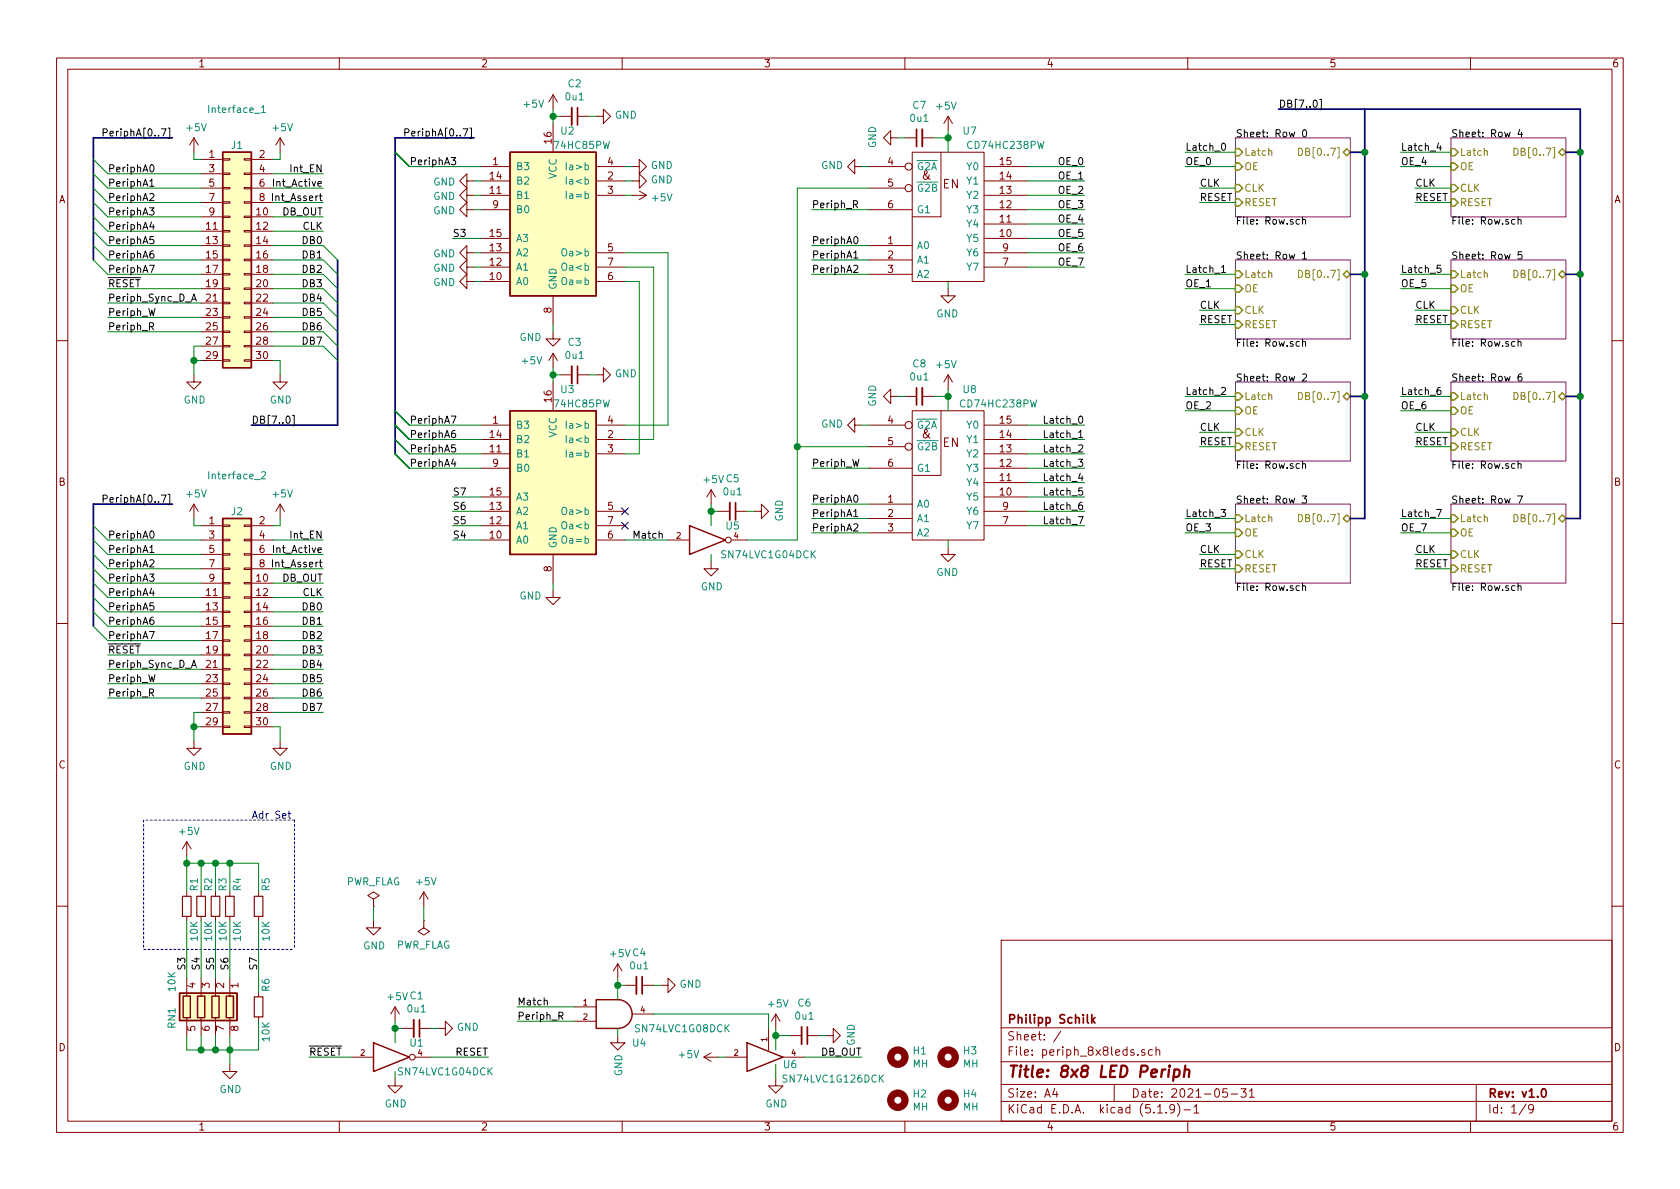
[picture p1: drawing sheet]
<svg xmlns="http://www.w3.org/2000/svg" width="297mm" height="210mm" viewBox="0 0 297 210" stroke-linecap="round" stroke-linejoin="round" font-family="sans-serif">
<defs><g id="words">
<text font-size="2.8" fill="#840000" x="178" y="190.5">Title: 8x8 LED Periph</text>
<g font-size="2.1" fill="#008484">
<text x="163.1" y="31.8">&amp;</text>
<text x="163.1" y="77.5">&amp;</text>
</g>
<g font-size="2.1" fill="#840000">
<text x="166.7" y="33.3">EN</text>
<text x="166.7" y="79">EN</text>
<text x="178" y="184">Sheet: /</text>
<text x="178" y="181">Philipp Schilk</text>
<text x="178" y="186.7">File: periph_8x8leds.sch</text>
<text x="178" y="196.9">KiCad E.D.A. kicad (5.1.9)-1</text>
<text x="178" y="194.1">Size: A4</text>
<text x="200" y="194.1">Date: 2021-05-31</text>
<text x="263" y="194.1">Rev: v1.0</text>
<text x="263" y="196.9">Id: 1/9</text>
</g>
<g font-size="1.8" fill="#840000">
<text x="35" y="11.9">1</text>
<text x="85" y="11.9">2</text>
<text x="135" y="11.9">3</text>
<text x="185" y="11.9">4</text>
<text x="235" y="11.9">5</text>
<text x="285" y="11.9">6</text>
<text x="37" y="27.9">1</text>
<text x="45.9" y="27.9">2</text>
<text x="87.1" y="29.2">1</text>
<text x="97.5" y="25.3" transform="rotate(-90 97.5 25.3)">16</text>
<text x="107.5" y="29.2">4</text>
<text x="157" y="29.2">4</text>
<text x="176.8" y="29.2">15</text>
<text x="10.4" y="35.9">A</text>
<text x="37" y="30.5">3</text>
<text x="37" y="33">5</text>
<text x="37" y="35.6">7</text>
<text x="45.9" y="30.5">4</text>
<text x="45.9" y="33">6</text>
<text x="45.9" y="35.6">8</text>
<text x="86.7" y="34.3">11</text>
<text x="86.7" y="31.7">14</text>
<text x="107.5" y="31.7">2</text>
<text x="107.5" y="34.3">3</text>
<text x="157" y="33">5</text>
<text x="176.8" y="34.3">13</text>
<text x="176.8" y="31.7">14</text>
<text x="285.4" y="35.9">A</text>
<text x="36.5" y="40.6">11</text>
<text x="37" y="38.1">9</text>
<text x="45.4" y="38.1">10</text>
<text x="45.4" y="40.6">12</text>
<text x="86.7" y="41.9">15</text>
<text x="87.1" y="36.8">9</text>
<text x="157" y="36.8">6</text>
<text x="176.8" y="41.9">10</text>
<text x="176.8" y="39.4">11</text>
<text x="176.8" y="36.8">12</text>
<text x="36.5" y="43.2">13</text>
<text x="36.5" y="45.7">15</text>
<text x="45.4" y="43.2">14</text>
<text x="45.4" y="45.7">16</text>
<text x="86.7" y="47">12</text>
<text x="86.7" y="44.4">13</text>
<text x="107.5" y="44.4">5</text>
<text x="107.5" y="47">7</text>
<text x="157" y="43.2">1</text>
<text x="157" y="45.7">2</text>
<text x="177.3" y="47">7</text>
<text x="177.3" y="44.4">9</text>
<text x="36.5" y="48.3">17</text>
<text x="36.5" y="50.8">19</text>
<text x="36.5" y="53.3">21</text>
<text x="45.4" y="48.3">18</text>
<text x="45.4" y="50.8">20</text>
<text x="45.4" y="53.3">22</text>
<text x="86.7" y="49.5">10</text>
<text x="107.5" y="49.5">6</text>
<text x="157" y="48.3">3</text>
<text x="36.5" y="55.9">23</text>
<text x="36.5" y="58.4">25</text>
<text x="45.4" y="55.9">24</text>
<text x="45.4" y="58.4">26</text>
<text x="97.5" y="55.3" transform="rotate(-90 97.5 55.3)">8</text>
<text x="36.5" y="61">27</text>
<text x="36.5" y="63.5">29</text>
<text x="45.4" y="61">28</text>
<text x="45.4" y="63.5">30</text>
<text x="97.5" y="71.1" transform="rotate(-90 97.5 71.1)">16</text>
<text x="86.7" y="77.5">14</text>
<text x="87.1" y="74.9">1</text>
<text x="107.5" y="77.5">2</text>
<text x="107.5" y="74.9">4</text>
<text x="157" y="74.9">4</text>
<text x="176.8" y="77.5">14</text>
<text x="176.8" y="74.9">15</text>
<text x="86.7" y="80">11</text>
<text x="87.1" y="82.5">9</text>
<text x="107.5" y="80">3</text>
<text x="157" y="78.7">5</text>
<text x="157" y="82.5">6</text>
<text x="176.8" y="82.5">12</text>
<text x="176.8" y="80">13</text>
<text x="10.4" y="85.9">B</text>
<text x="86.7" y="87.6">15</text>
<text x="157" y="88.9">1</text>
<text x="176.8" y="87.6">10</text>
<text x="176.8" y="85.1">11</text>
<text x="285.4" y="85.9">B</text>
<text x="37" y="92.7">1</text>
<text x="37" y="95.2">3</text>
<text x="45.9" y="92.7">2</text>
<text x="45.9" y="95.2">4</text>
<text x="86.7" y="95.2">10</text>
<text x="86.7" y="92.7">12</text>
<text x="86.7" y="90.2">13</text>
<text x="107.5" y="90.2">5</text>
<text x="107.5" y="95.2">6</text>
<text x="107.5" y="92.7">7</text>
<text x="157" y="91.4">2</text>
<text x="157" y="94">3</text>
<text x="177.3" y="92.7">7</text>
<text x="177.3" y="90.2">9</text>
<text x="37" y="97.8">5</text>
<text x="37" y="100.3">7</text>
<text x="45.9" y="97.8">6</text>
<text x="45.9" y="100.3">8</text>
<text x="97.5" y="101.1" transform="rotate(-90 97.5 101.1)">8</text>
<text x="36.5" y="105.4">11</text>
<text x="36.5" y="107.9">13</text>
<text x="37" y="102.9">9</text>
<text x="45.4" y="102.9">10</text>
<text x="45.4" y="105.4">12</text>
<text x="45.4" y="107.9">14</text>
<text x="36.5" y="110.5">15</text>
<text x="36.5" y="113">17</text>
<text x="45.4" y="110.5">16</text>
<text x="45.4" y="113">18</text>
<text x="36.5" y="115.6">19</text>
<text x="36.5" y="118.1">21</text>
<text x="45.4" y="115.6">20</text>
<text x="45.4" y="118.1">22</text>
<text x="36.5" y="120.6">23</text>
<text x="36.5" y="123.2">25</text>
<text x="36.5" y="125.7">27</text>
<text x="45.4" y="120.6">24</text>
<text x="45.4" y="123.2">26</text>
<text x="45.4" y="125.7">28</text>
<text x="36.5" y="128.3">29</text>
<text x="45.4" y="128.3">30</text>
<text x="10.4" y="135.9">C</text>
<text x="285.4" y="135.9">C</text>
<text x="34.5" y="174.7" transform="rotate(-90 34.5 174.7)">4</text>
<text x="37.1" y="174.7" transform="rotate(-90 37.1 174.7)">3</text>
<text x="39.6" y="174.7" transform="rotate(-90 39.6 174.7)">2</text>
<text x="42.2" y="174.7" transform="rotate(-90 42.2 174.7)">1</text>
<text x="10.4" y="185.9">D</text>
<text x="34.5" y="182.3" transform="rotate(-90 34.5 182.3)">5</text>
<text x="37.1" y="182.3" transform="rotate(-90 37.1 182.3)">6</text>
<text x="39.6" y="182.3" transform="rotate(-90 39.6 182.3)">7</text>
<text x="42.2" y="182.3" transform="rotate(-90 42.2 182.3)">8</text>
<text x="285.4" y="185.9">D</text>
<text x="35" y="199.9">1</text>
<text x="85" y="199.9">2</text>
<text x="135" y="199.9">3</text>
<text x="185" y="199.9">4</text>
<text x="235" y="199.9">5</text>
<text x="285" y="199.9">6</text>
</g>
<g font-size="1.8" fill="#008484">
<text x="100.1" y="17.7">0u1</text>
<text x="100.5" y="15.4">C2</text>
<text x="33.1" y="23.2">+5V</text>
<text x="37.2" y="20">Interface_1</text>
<text x="48.3" y="23.2">+5V</text>
<text x="92.7" y="19">+5V</text>
<text x="99.2" y="23.8">U2</text>
<text x="108.7" y="21">GND</text>
<text x="161" y="21.6">0u1</text>
<text x="161.4" y="19.2">C7</text>
<text x="165.7" y="19.4">+5V</text>
<text x="170.3" y="23.8">U7</text>
<text x="40.9" y="26.3">J1</text>
<text x="98.2" y="26.3">74HC85PW</text>
<text x="115.1" y="29.9">GND</text>
<text x="145.2" y="29.9">GND</text>
<text x="154.9" y="26.2" transform="rotate(-90 154.9 26.2)">GND</text>
<text x="171.4" y="26.3">CD74HC238PW</text>
<text x="76.6" y="35.4">GND</text>
<text x="76.6" y="32.8">GND</text>
<text x="91.2" y="30.1">B3</text>
<text x="91.2" y="35.2">B1</text>
<text x="91.2" y="32.6">B2</text>
<text x="98.4" y="31.7" transform="rotate(-90 98.4 31.7)">VCC</text>
<text x="100.8" y="32.6">Ia&lt;b</text>
<text x="100.8" y="35.2">Ia=b</text>
<text x="100.8" y="30.1">Ia&gt;b</text>
<text x="115.1" y="32.4">GND</text>
<text x="115.4" y="35.6">+5V</text>
<text x="162.1" y="30.1">G2A</text>
<text x="162.1" y="33.9">G2B</text>
<text x="171.1" y="35.2">Y2</text>
<text x="171.1" y="32.6">Y1</text>
<text x="171.1" y="30.1">Y0</text>
<text x="76.6" y="37.9">GND</text>
<text x="91.2" y="37.7">B0</text>
<text x="162.1" y="37.7">G1</text>
<text x="171.1" y="40.3">Y4</text>
<text x="171.1" y="37.7">Y3</text>
<text x="76.6" y="45.5">GND</text>
<text x="91.2" y="47.9">A1</text>
<text x="91.2" y="45.3">A2</text>
<text x="91.2" y="42.8">A3</text>
<text x="99.9" y="45.3">Oa&gt;b</text>
<text x="99.9" y="47.9">Oa&lt;b</text>
<text x="162.1" y="44.1">A0</text>
<text x="162.1" y="46.6">A1</text>
<text x="171.1" y="42.8">Y5</text>
<text x="171.1" y="47.9">Y7</text>
<text x="171.1" y="45.3">Y6</text>
<text x="76.6" y="48.1">GND</text>
<text x="76.6" y="50.6">GND</text>
<text x="91.2" y="50.4">A0</text>
<text x="98.4" y="51.3" transform="rotate(-90 98.4 51.3)">GND</text>
<text x="99.9" y="50.4">Oa=b</text>
<text x="162.1" y="49.1">A2</text>
<text x="165.6" y="56.1">GND</text>
<text x="91.8" y="60.3">GND</text>
<text x="92.4" y="64.4">+5V</text>
<text x="100.1" y="63.5">0u1</text>
<text x="100.5" y="61.2">C3</text>
<text x="161.4" y="65">C8</text>
<text x="165.7" y="65.1">+5V</text>
<text x="32.5" y="71.4">GND</text>
<text x="47.7" y="71.4">GND</text>
<text x="99.2" y="69.5">U3</text>
<text x="108.7" y="66.7">GND</text>
<text x="154.9" y="71.9" transform="rotate(-90 154.9 71.9)">GND</text>
<text x="161" y="67.3">0u1</text>
<text x="170.3" y="69.5">U8</text>
<text x="91.2" y="75.8">B3</text>
<text x="98.2" y="72.1">74HC85PW</text>
<text x="98.4" y="77.4" transform="rotate(-90 98.4 77.4)">VCC</text>
<text x="100.8" y="75.8">Ia&gt;b</text>
<text x="145.2" y="75.6">GND</text>
<text x="162.1" y="75.8">G2A</text>
<text x="170.1" y="72.1">CD74HC238PW</text>
<text x="171.1" y="75.8">Y0</text>
<text x="91.2" y="80.9">B1</text>
<text x="91.2" y="78.4">B2</text>
<text x="91.2" y="83.4">B0</text>
<text x="100.8" y="78.4">Ia&lt;b</text>
<text x="100.8" y="80.9">Ia=b</text>
<text x="162.1" y="79.6">G2B</text>
<text x="162.1" y="83.4">G1</text>
<text x="171.1" y="83.4">Y3</text>
<text x="171.1" y="80.9">Y2</text>
<text x="171.1" y="78.4">Y1</text>
<text x="33.1" y="88">+5V</text>
<text x="37.2" y="84.8">Interface_2</text>
<text x="48.3" y="88">+5V</text>
<text x="91.2" y="88.5">A3</text>
<text x="124.5" y="85.4">+5V C5</text>
<text x="128" y="87.6">0u1</text>
<text x="162.1" y="89.8">A0</text>
<text x="171.1" y="88.5">Y5</text>
<text x="171.1" y="86">Y4</text>
<text x="40.9" y="91.1">J2</text>
<text x="91.2" y="93.6">A1</text>
<text x="91.2" y="91.1">A2</text>
<text x="99.9" y="91.1">Oa&gt;b</text>
<text x="99.9" y="93.6">Oa&lt;b</text>
<text x="128.4" y="93.6">U5</text>
<text x="138.4" y="92.2" transform="rotate(-90 138.4 92.2)">GND</text>
<text x="162.1" y="92.3">A1</text>
<text x="162.1" y="94.9">A2</text>
<text x="171.1" y="93.6">Y7</text>
<text x="171.1" y="91.1">Y6</text>
<text x="91.2" y="96.1">A0</text>
<text x="98.4" y="97" transform="rotate(-90 98.4 97)">GND</text>
<text x="99.9" y="96.1">Oa=b</text>
<text x="127.8" y="98.7">SN74LVC1G04DCK</text>
<text x="165.6" y="101.8">GND</text>
<text x="91.8" y="106">GND</text>
<text x="123.9" y="104.4">GND</text>
<text x="32.5" y="136.1">GND</text>
<text x="47.7" y="136.1">GND</text>
<text x="31.8" y="147.7">+5V</text>
<text x="35" y="157.5" transform="rotate(-90 35 157.5)">R1</text>
<text x="37.5" y="157.5" transform="rotate(-90 37.5 157.5)">R2</text>
<text x="40.1" y="157.5" transform="rotate(-90 40.1 157.5)">R3</text>
<text x="42.6" y="157.5" transform="rotate(-90 42.6 157.5)">R4</text>
<text x="47.7" y="157.5" transform="rotate(-90 47.7 157.5)">R5</text>
<text x="61.1" y="156.6">PWR_FLAG</text>
<text x="73.7" y="156.6">+5V</text>
<text x="35" y="166.3" transform="rotate(-90 35 166.3)">10K</text>
<text x="37.5" y="166.3" transform="rotate(-90 37.5 166.3)">10K</text>
<text x="40.1" y="166.3" transform="rotate(-90 40.1 166.3)">10K</text>
<text x="42.6" y="166.3" transform="rotate(-90 42.6 166.3)">10K</text>
<text x="47.7" y="166.3" transform="rotate(-90 47.7 166.3)">10K</text>
<text x="64.2" y="167.9">GND</text>
<text x="70" y="167.8">PWR_FLAG</text>
<text x="108" y="169.3">+5V C4</text>
<text x="111.5" y="171.4">0u1</text>
<text x="31" y="175.2" transform="rotate(-90 31 175.2)">10K</text>
<text x="47.7" y="175.3" transform="rotate(-90 47.7 175.3)">R6</text>
<text x="68.6" y="176.9">+5V C1</text>
<text x="72.1" y="179">0u1</text>
<text x="120.1" y="174.7">GND</text>
<text x="135.9" y="178.1">+5V</text>
<text x="141.1" y="178">C6</text>
<text x="31" y="181.8" transform="rotate(-90 31 181.8)">RN1</text>
<text x="47.7" y="184.1" transform="rotate(-90 47.7 184.1)">10K</text>
<text x="72.5" y="185.1">U1</text>
<text x="80.8" y="182.3">GND</text>
<text x="111.9" y="185.1">U4</text>
<text x="112.6" y="182.5">SN74LVC1G08DCK</text>
<text x="140.7" y="180.3">0u1</text>
<text x="151.1" y="185" transform="rotate(-90 151.1 185)">GND</text>
<text x="70.7" y="190.2">SN74LVC1G04DCK</text>
<text x="110" y="190.3" transform="rotate(-90 110 190.3)">GND</text>
<text x="120.1" y="187.1">+5V</text>
<text x="138.6" y="188.9">U6</text>
<text x="138.8" y="191.4">SN74LVC1G126DCK</text>
<text x="161.4" y="188.8">MH</text>
<text x="161.5" y="186.5">H1</text>
<text x="170.3" y="188.8">MH</text>
<text x="170.4" y="186.5">H3</text>
<text x="38.8" y="193.3">GND</text>
<text x="68" y="195.8">GND</text>
<text x="135.3" y="195.8">GND</text>
<text x="161.4" y="196.4">MH</text>
<text x="161.5" y="194.1">H2</text>
<text x="170.3" y="196.4">MH</text>
<text x="170.4" y="194.1">H4</text>
</g>
<g font-size="1.8">
<text x="226.1" y="19">DB[7..0]</text>
<text x="19.6" y="24.1">PeriphA[0..7]</text>
<text x="72.4" y="29.2">PeriphA3</text>
<text x="72.9" y="24.1">PeriphA[0..7]</text>
<text x="187.2" y="29.2">OE_0</text>
<text x="209.5" y="29.2">OE_0</text>
<text x="209.5" y="26.7">Latch_0</text>
<text x="218.4" y="24.3">Sheet: Row 0</text>
<text x="247.6" y="26.7">Latch_4</text>
<text x="247.6" y="29.2">OE_4</text>
<text x="256.5" y="24.3">Sheet: Row 4</text>
<text x="19" y="35.6">PeriphA2</text>
<text x="19" y="33">PeriphA1</text>
<text x="19" y="30.5">PeriphA0</text>
<text x="48.5" y="35.6">Int_Assert</text>
<text x="48.7" y="33">Int_Active</text>
<text x="51.5" y="30.5">Int_EN</text>
<text x="187.2" y="34.3">OE_2</text>
<text x="187.2" y="31.7">OE_1</text>
<text x="212.1" y="35.6">RESET</text>
<text x="212.1" y="33">CLK</text>
<text x="250.2" y="35.6">RESET</text>
<text x="250.2" y="33">CLK</text>
<text x="19" y="38.1">PeriphA3</text>
<text x="19" y="40.6">PeriphA4</text>
<text x="49.9" y="38.1">DB_OUT</text>
<text x="53.5" y="40.6">CLK</text>
<text x="80" y="41.9">S3</text>
<text x="143.5" y="36.8">Periph_R</text>
<text x="187.2" y="41.9">OE_5</text>
<text x="187.2" y="39.4">OE_4</text>
<text x="187.2" y="36.8">OE_3</text>
<text x="218.4" y="39.7">File: Row.sch</text>
<text x="256.5" y="39.7">File: Row.sch</text>
<text x="19" y="45.7">PeriphA6</text>
<text x="19" y="43.2">PeriphA5</text>
<text x="53.6" y="45.7">DB1</text>
<text x="53.6" y="43.2">DB0</text>
<text x="143.5" y="45.7">PeriphA1</text>
<text x="143.5" y="43.2">PeriphA0</text>
<text x="187.2" y="47">OE_7</text>
<text x="187.2" y="44.4">OE_6</text>
<text x="218.4" y="45.9">Sheet: Row 1</text>
<text x="256.5" y="45.9">Sheet: Row 5</text>
<text x="19" y="48.3">PeriphA7</text>
<text x="19" y="53.3">Periph_Sync_D_A</text>
<text x="19" y="50.8">RESET</text>
<text x="53.6" y="48.3">DB2</text>
<text x="53.6" y="50.8">DB3</text>
<text x="53.6" y="53.3">DB4</text>
<text x="143.5" y="48.3">PeriphA2</text>
<text x="209.5" y="50.8">OE_1</text>
<text x="209.5" y="48.3">Latch_1</text>
<text x="247.6" y="50.8">OE_5</text>
<text x="247.6" y="48.3">Latch_5</text>
<text x="19" y="55.9">Periph_W</text>
<text x="19" y="58.4">Periph_R</text>
<text x="53.6" y="55.9">DB5</text>
<text x="53.6" y="58.4">DB6</text>
<text x="212.1" y="57.1">RESET</text>
<text x="212.1" y="54.6">CLK</text>
<text x="250.2" y="57.1">RESET</text>
<text x="250.2" y="54.6">CLK</text>
<text x="53.6" y="61">DB7</text>
<text x="218.4" y="61.3">File: Row.sch</text>
<text x="256.5" y="61.3">File: Row.sch</text>
<text x="209.5" y="69.8">Latch_2</text>
<text x="218.4" y="67.5">Sheet: Row 2</text>
<text x="247.6" y="69.8">Latch_6</text>
<text x="256.5" y="67.5">Sheet: Row 6</text>
<text x="44.4" y="74.9">DB[7..0]</text>
<text x="72.4" y="74.9">PeriphA7</text>
<text x="72.4" y="77.5">PeriphA6</text>
<text x="185.1" y="74.9">Latch_0</text>
<text x="185.1" y="77.5">Latch_1</text>
<text x="209.5" y="72.4">OE_2</text>
<text x="212.1" y="76.2">CLK</text>
<text x="247.6" y="72.4">OE_6</text>
<text x="250.2" y="76.2">CLK</text>
<text x="72.4" y="80">PeriphA5</text>
<text x="72.4" y="82.5">PeriphA4</text>
<text x="143.5" y="82.5">Periph_W</text>
<text x="185.1" y="82.5">Latch_3</text>
<text x="185.1" y="80">Latch_2</text>
<text x="212.1" y="78.7">RESET</text>
<text x="218.4" y="82.9">File: Row.sch</text>
<text x="250.2" y="78.7">RESET</text>
<text x="256.5" y="82.9">File: Row.sch</text>
<text x="19.6" y="88.9">PeriphA[0..7]</text>
<text x="80" y="87.6">S7</text>
<text x="143.5" y="88.9">PeriphA0</text>
<text x="185.1" y="87.6">Latch_5</text>
<text x="185.1" y="85.1">Latch_4</text>
<text x="218.4" y="89">Sheet: Row 3</text>
<text x="256.5" y="89">Sheet: Row 7</text>
<text x="19" y="95.2">PeriphA0</text>
<text x="51.5" y="95.2">Int_EN</text>
<text x="80" y="90.2">S6</text>
<text x="80" y="92.7">S5</text>
<text x="80" y="95.2">S4</text>
<text x="111.8" y="95.2">Match</text>
<text x="143.5" y="91.4">PeriphA1</text>
<text x="143.5" y="94">PeriphA2</text>
<text x="185.1" y="90.2">Latch_6</text>
<text x="185.1" y="92.7">Latch_7</text>
<text x="209.5" y="94">OE_3</text>
<text x="209.5" y="91.4">Latch_3</text>
<text x="247.6" y="94">OE_7</text>
<text x="247.6" y="91.4">Latch_7</text>
<text x="19" y="100.3">PeriphA2</text>
<text x="19" y="97.8">PeriphA1</text>
<text x="48.5" y="100.3">Int_Assert</text>
<text x="48.7" y="97.8">Int_Active</text>
<text x="212.1" y="100.3">RESET</text>
<text x="212.1" y="97.8">CLK</text>
<text x="250.2" y="100.3">RESET</text>
<text x="250.2" y="97.8">CLK</text>
<text x="19" y="102.9">PeriphA3</text>
<text x="19" y="107.9">PeriphA5</text>
<text x="19" y="105.4">PeriphA4</text>
<text x="49.9" y="102.9">DB_OUT</text>
<text x="53.5" y="105.4">CLK</text>
<text x="53.6" y="107.9">DB0</text>
<text x="218.4" y="104.5">File: Row.sch</text>
<text x="256.5" y="104.5">File: Row.sch</text>
<text x="19" y="110.5">PeriphA6</text>
<text x="19" y="113">PeriphA7</text>
<text x="53.6" y="113">DB2</text>
<text x="53.6" y="110.5">DB1</text>
<text x="19" y="118.1">Periph_Sync_D_A</text>
<text x="19" y="115.6">RESET</text>
<text x="53.6" y="118.1">DB4</text>
<text x="53.6" y="115.6">DB3</text>
<text x="19" y="120.6">Periph_W</text>
<text x="19" y="123.2">Periph_R</text>
<text x="53.6" y="125.7">DB7</text>
<text x="53.6" y="123.2">DB6</text>
<text x="53.6" y="120.6">DB5</text>
<text x="32.8" y="171.7" transform="rotate(-90 32.8 171.7)">S3</text>
<text x="35.3" y="171.7" transform="rotate(-90 35.3 171.7)">S4</text>
<text x="37.8" y="171.7" transform="rotate(-90 37.8 171.7)">S5</text>
<text x="40.4" y="171.7" transform="rotate(-90 40.4 171.7)">S6</text>
<text x="45.5" y="171.7" transform="rotate(-90 45.5 171.7)">S7</text>
<text x="91.4" y="177.8">Match</text>
<text x="91.4" y="180.3">Periph_R</text>
<text x="54.6" y="186.7">RESET</text>
<text x="80.5" y="186.7">RESET</text>
<text x="145.1" y="186.7">DB_OUT</text>
</g>
<g font-size="1.8" fill="#848400">
<text x="220" y="27.6">Latch</text>
<text x="230.6" y="27.6">DB[0..7]</text>
<text x="258.1" y="27.6">Latch</text>
<text x="268.7" y="27.6">DB[0..7]</text>
<text x="220" y="30.1">OE</text>
<text x="220" y="33.9">CLK</text>
<text x="258.1" y="30.1">OE</text>
<text x="258.1" y="33.9">CLK</text>
<text x="220" y="36.4">RESET</text>
<text x="258.1" y="36.4">RESET</text>
<text x="220" y="51.7">OE</text>
<text x="220" y="49.1">Latch</text>
<text x="230.6" y="49.1">DB[0..7]</text>
<text x="258.1" y="51.7">OE</text>
<text x="258.1" y="49.1">Latch</text>
<text x="268.7" y="49.1">DB[0..7]</text>
<text x="220" y="58">RESET</text>
<text x="220" y="55.5">CLK</text>
<text x="258.1" y="58">RESET</text>
<text x="258.1" y="55.5">CLK</text>
<text x="220" y="70.7">Latch</text>
<text x="230.6" y="70.7">DB[0..7]</text>
<text x="258.1" y="70.7">Latch</text>
<text x="268.7" y="70.7">DB[0..7]</text>
<text x="220" y="73.3">OE</text>
<text x="220" y="77.1">CLK</text>
<text x="258.1" y="73.3">OE</text>
<text x="258.1" y="77.1">CLK</text>
<text x="220" y="79.6">RESET</text>
<text x="258.1" y="79.6">RESET</text>
<text x="220" y="94.9">OE</text>
<text x="220" y="92.3">Latch</text>
<text x="230.6" y="92.3">DB[0..7]</text>
<text x="258.1" y="94.9">OE</text>
<text x="258.1" y="92.3">Latch</text>
<text x="268.7" y="92.3">DB[0..7]</text>
<text x="220" y="101.2">RESET</text>
<text x="220" y="98.7">CLK</text>
<text x="258.1" y="101.2">RESET</text>
<text x="258.1" y="98.7">CLK</text>
</g>
<text font-size="1.8" fill="#0000c2" x="44.4" y="144.8">Adr Set</text>
<g font-size="1.4" fill="#840000">
<text x="119.6" y="95.2">2</text>
<text x="129.8" y="95.2">4</text>
<text x="103.1" y="177.8">1</text>
<text x="113.3" y="179.1">4</text>
<text x="103.1" y="180.3">2</text>
<text x="135.6" y="184.2" transform="rotate(-90 135.6 184.2)">1</text>
<text x="63.8" y="186.7">2</text>
<text x="73.9" y="186.7">4</text>
<text x="129.8" y="186.7">2</text>
<text x="140" y="186.7">4</text>
</g>
</g></defs>
<g fill="none" stroke="#840000" stroke-width=".18">
<path d="M10 10.3h277v189.9h-277zM12 12.2h273v186.1h-273zM60 10.3v1.9M97.8 16.8v2.5M97.8 16.8l-.8 1.2M97.8 16.8l.8 1.2M110 10.3v1.9M160 10.3v1.9M210 10.3v1.9M260 10.3v1.9M34.3 24.4l-.8 1.2M34.3 24.4v2.5"/>
<path d="M34.3 24.4l.8 1.2M35.6 28.2h3.8M35.6 38.3h3.8M35.6 30.7h3.8M35.6 33.3h3.8M35.6 35.8h3.8M39.4 38.2h1.2v.3h-1.2zM39.4 35.7h1.2v.2h-1.2zM39.4 33.1h1.2v.3h-1.2zM39.4 30.6h1.2v.3h-1.2zM39.4 28.1h1.2v.2h-1.2zM43.2 38.2h1.2v.3h-1.2z"/>
<path d="M43.2 35.7h1.2v.2h-1.2zM43.2 33.1h1.2v.3h-1.2zM43.2 30.6h1.2v.3h-1.2zM43.2 28.1h1.2v.2h-1.2zM44.4 28.2h3.9M44.4 38.3h3.9M44.4 30.7h3.9M44.4 33.3h3.9M44.4 35.8h3.9M49.5 24.4l-.7 1.2M49.5 24.4v2.5M49.5 24.4l.8 1.2"/>
<path d="M82.5 37.1v-1.3l-1.2 1.3 1.2 1.2v-1.2h1.3M82.5 34.5v-1.2l-1.2 1.2 1.2 1.3v-1.3h1.3M82.5 32v-1.3l-1.2 1.3 1.2 1.3v-1.3h1.3M85.1 29.5h5.1M85.1 34.5h5.1M85.1 32h5.1M85.1 37.1h5.1M97.8 21.8v5.1M99.1 20.6h2M102.1 20.6h2M105.4 20.6h1.3v-1.3l1.2 1.3-1.2 1.2v-1.2M105.4 29.5h5.1"/>
<path d="M105.4 34.5h5.1M105.4 32h5.1M111.8 29.5h1.2v-1.3l1.3 1.3-1.3 1.2v-1.2M111.8 32h1.2v-1.3l1.3 1.3-1.3 1.3v-1.3M111.8 34.5h2.5M113 33.8l1.3 .7M114.3 34.5l-1.3 .8M151.1 29.5v1.2l-1.2-1.2 1.2-1.3v1.3h1.3M153.7 29.5h6.3M153.7 37.1h7.6M153.7 33.3h6.3M157.5 24.4v1.2l-1.3-1.2 1.3-1.3v1.3h1.2"/>
<path d="M160 24.4h2.1M161.3 26.9h12.7v22.9h-12.7zM163.1 24.4h2M166.4 26.9v11.4h-5.1M167.6 20.6v2.5M167.6 20.6l.8 1.2M167.6 20.6l-.7 1.2M174 29.5h7.6M174 34.5h7.6M174 32h7.6M174 37.1h7.6M174 39.6h7.6"/>
<path d="M35.6 40.9h3.8M35.6 43.4h3.8M35.6 46h3.8M35.6 48.5h3.8M35.6 51h3.8M35.6 53.6h3.8M35.6 56.1h3.8M35.6 58.7h3.8M39.4 50.9h1.2v.3h-1.2zM39.4 53.5h1.2v.2h-1.2zM39.4 56h1.2v.3h-1.2zM39.4 58.5h1.2v.3h-1.2z"/>
<path d="M39.4 48.4h1.2v.2h-1.2zM39.4 43.3h1.2v.3h-1.2zM39.4 40.8h1.2v.2h-1.2zM39.4 45.8h1.2v.3h-1.2zM43.2 50.9h1.2v.3h-1.2zM43.2 53.5h1.2v.2h-1.2zM43.2 56h1.2v.3h-1.2zM43.2 58.5h1.2v.3h-1.2zM43.2 48.4h1.2v.2h-1.2zM43.2 43.3h1.2v.3h-1.2zM43.2 40.8h1.2v.2h-1.2zM43.2 45.8h1.2v.3h-1.2z"/>
<path d="M44.4 40.9h3.9M44.4 43.4h3.9M44.4 46h3.9M44.4 48.5h3.9M44.4 51h3.9M44.4 53.6h3.9M44.4 56.1h3.9M44.4 58.7h3.9M82.5 47.2v-1.2l-1.2 1.2 1.2 1.3v-1.3h1.3M82.5 44.7v-1.3l-1.2 1.3 1.2 1.3v-1.3h1.3M82.5 49.8v-1.3l-1.2 1.3 1.2 1.2v-1.2h1.3M85.1 49.8h5.1"/>
<path d="M85.1 47.2h5.1M85.1 44.7h5.1M85.1 42.2h5.1M97.8 58.7v1.2h1.3l-1.3 1.3-1.3-1.3h1.3M97.8 52.3v5.1M105.4 49.8h5.1M105.4 47.2h5.1M105.4 44.7h5.1M153.7 43.4h7.6M153.7 46h7.6M153.7 48.5h7.6M167.6 51v1.3h-1.2l1.2 1.3 1.3-1.3h-1.3"/>
<path d="M174 47.2h7.6M174 44.7h7.6M174 42.2h7.6M10 60.2h2M34.3 66.3v1.3h1.3l-1.3 1.2-1.3-1.2h1.3M35.6 61.2h3.8M35.6 63.7h3.8M39.4 61.1h1.2v.2h-1.2zM39.4 63.6h1.2v.3h-1.2zM43.2 61.1h1.2v.2h-1.2zM43.2 63.6h1.2v.3h-1.2zM44.4 61.2h3.9"/>
<path d="M44.4 63.7h3.9M49.5 66.3v1.3h1.3l-1.3 1.2-1.2-1.2h1.2M85.1 75.2h5.1M85.1 77.7h5.1M97.8 62.5l-.8 1.2M97.8 62.5v2.5M97.8 67.6v5M97.8 62.5l.8 1.2M99.1 66.3h2M102.1 66.3h2M105.4 66.3h1.3v-1.3l1.2 1.3-1.2 1.3v-1.3M105.4 75.2h5.1"/>
<path d="M105.4 77.7h5.1M151.1 75.2v1.2l-1.2-1.2 1.2-1.3v1.3h1.3M153.7 75.2h6.3M153.7 79h6.3M157.5 70.1v1.3l-1.3-1.3 1.3-1.3v1.3h1.2M160 70.1h2.1M161.3 72.6h12.7v22.9h-12.7zM163.1 70.1h2M166.4 72.6v11.5h-5.1M167.6 66.3l.8 1.3M167.6 66.3v2.5M167.6 66.3l-.7 1.3"/>
<path d="M174 75.2h7.6M174 77.7h7.6M285 60.2h2M34.3 89.1v2.6M34.3 89.1l-.8 1.3M34.3 89.1l.8 1.3M35.6 95.5h3.8M35.6 93h3.8M35.6 98h3.8M39.4 97.9h1.2v.3h-1.2zM39.4 95.4h1.2v.2h-1.2zM39.4 92.8h1.2v.3h-1.2z"/>
<path d="M43.2 97.9h1.2v.3h-1.2zM43.2 95.4h1.2v.2h-1.2zM43.2 92.8h1.2v.3h-1.2zM44.4 95.5h3.9M44.4 93h3.9M44.4 98h3.9M49.5 89.1v2.6M49.5 89.1l-.7 1.3M49.5 89.1l.8 1.3M85.1 95.5h5.1M85.1 80.3h5.1M85.1 93h5.1"/>
<path d="M85.1 90.4h5.1M85.1 87.9h5.1M85.1 82.8h5.1M97.8 98v5.1M105.4 95.5h5.1M105.4 80.3h5.1M105.4 93h5.1M105.4 90.4h5.1M118.1 95.5h3.8M125.7 99.3v1.3h1.3l-1.3 1.2-1.2-1.2h1.2M125.7 86.6l-.7 1.3M125.7 86.6v2.5"/>
<path d="M125.7 86.6l.8 1.3M127 90.4h2M129.3 95.5h2.8M130 90.4h2.1M133.3 90.4h1.3v-1.3l1.3 1.3-1.3 1.3v-1.3M153.7 82.8h7.6M153.7 89.1h7.6M153.7 91.7h7.6M153.7 94.2h7.6M167.6 96.8v1.2h-1.2l1.2 1.3 1.3-1.3h-1.3M174 80.3h7.6M174 93h7.6"/>
<path d="M174 90.4h7.6M174 87.9h7.6M174 82.8h7.6M174 85.3h7.6M10 110.3h2M35.6 103.1h3.8M35.6 105.7h3.8M35.6 108.2h3.8M35.6 110.7h3.8M35.6 113.3h3.8M35.6 115.8h3.8M35.6 118.4h3.8"/>
<path d="M35.6 100.6h3.8M39.4 115.7h1.2v.2h-1.2zM39.4 118.2h1.2v.3h-1.2zM39.4 113.2h1.2v.2h-1.2zM39.4 108.1h1.2v.2h-1.2zM39.4 105.5h1.2v.3h-1.2zM39.4 103h1.2v.2h-1.2zM39.4 100.5h1.2v.2h-1.2zM39.4 110.6h1.2v.3h-1.2zM43.2 115.7h1.2v.2h-1.2zM43.2 118.2h1.2v.3h-1.2zM43.2 113.2h1.2v.2h-1.2z"/>
<path d="M43.2 108.1h1.2v.2h-1.2zM43.2 105.5h1.2v.3h-1.2zM43.2 103h1.2v.2h-1.2zM43.2 100.5h1.2v.2h-1.2zM43.2 110.6h1.2v.3h-1.2zM44.4 103.1h3.9M44.4 105.7h3.9M44.4 108.2h3.9M44.4 110.7h3.9M44.4 113.3h3.9M44.4 115.8h3.9M44.4 118.4h3.9"/>
<path d="M44.4 100.6h3.9M97.8 104.4v1.3h1.3l-1.3 1.2-1.3-1.2h1.3M285 110.3h2M34.3 131.1v1.2h1.3l-1.3 1.3-1.3-1.3h1.3M35.6 120.9h3.8M35.6 123.4h3.8M35.6 126h3.8M35.6 128.5h3.8M39.4 120.8h1.2v.2h-1.2zM39.4 123.3h1.2v.3h-1.2zM39.4 125.9h1.2v.2h-1.2zM39.4 128.4h1.2v.2h-1.2z"/>
<path d="M43.2 120.8h1.2v.2h-1.2zM43.2 123.3h1.2v.3h-1.2zM43.2 125.9h1.2v.2h-1.2zM43.2 128.4h1.2v.2h-1.2zM44.4 120.9h3.9M44.4 123.4h3.9M44.4 126h3.9M44.4 128.5h3.9M49.5 131.1v1.2h1.3l-1.3 1.3-1.2-1.3h1.2M33 148.8l-.7 1.3M33 148.8v2.6M33 157.7v.8"/>
<path d="M33 148.8l.8 1.3M35.6 157.7v.8M38.1 157.7v.8M40.6 157.7v.8M45.7 157.7v.8M66 159l1.1-.6-1.1-.7-1 .7 1 .6v1.3M74.9 157.7l-.7 1.3M74.9 157.7v2.6M74.9 157.7l.8 1.3M10 160.2h2M33 162v.8M33 173v3.1"/>
<path d="M33 180v3.1M35.6 162v.8M35.6 173v3.1M35.6 180v3.1M38.1 162v.8M38.1 173v3.1M38.1 180v3.1M40.6 162v.8M40.6 173v3.1M40.6 180v3.1M45.7 162v.8M45.7 175.5v.8"/>
<path d="M45.7 179.8v.8M66 160.3h.1M66 162.8v1.3h1.3l-1.3 1.2-1.2-1.2h1.2M69.8 178l-.7 1.3M69.8 178v2.6M69.8 178l.8 1.3M74.9 162.8v1.3l1 .6-1 .6-1-.6 1-.6M74.9 162.8h.1M101.6 178h3.8M109.2 170.4l-.7 1.3M109.2 170.4v2.6M109.2 170.4l.8 1.3"/>
<path d="M110.5 174.2h2M111.8 179.3h3.8M113.5 174.2h2.1M116.8 174.2h1.3v-1.2l1.3 1.2-1.3 1.3v-1.3M137.2 179.3l-.8 1.3M137.2 179.3v2.6M137.2 179.3l.7 1.3M177 166.3h108v32h-108zM285 160.2h2M40.6 188.2v1.3h1.3l-1.3 1.2-1.2-1.2h1.2M60 198.3v1.9M62.2 186.9h3.8"/>
<path d="M69.8 190.7v1.3h1.3l-1.3 1.3-1.2-1.3h1.2M71.1 181.9h2.1M73.4 186.9h2.8M74.2 181.9h2M77.5 181.9h1.2v-1.3l1.3 1.3-1.3 1.2v-1.2M101.6 180.6h3.8M109.2 183.1v1.3h1.3l-1.3 1.3-1.3-1.3h1.3M110 198.3v1.9M124.5 186.9h2.5M124.5 186.9l1.2 .8M125.7 186.2l-1.2 .7M128.3 186.9h3.8"/>
<path d="M135.9 181.9v3.9M137.2 190.7v1.3h1.2l-1.2 1.3-1.3-1.3h1.3M138.4 186.9h3.8M139.7 183.1h2M142.7 183.1h2.1M146 183.1h1.3v-1.2l1.3 1.2-1.3 1.3v-1.3M160 198.3v1.9M177 194.8h108M177 191.8h108M177 187.8h108M177 181.8h108M186.5 192.5l-.4 1h1"/>
<path d="M186.8 193v1M187.6 182.3l-1.3 2M197 191.8v3M201.2 186.5v.1M202.4 185.7a.37 .37 0 0 0-.6 .1l.1 .2 .5 .2 .1 .1-.2 .3-.5-.1M203.8 185.7l-.5-.1-.3 .3 .2 .6h.6M204.4 185.7h.1a.37 .37 0 0 1 .6 .1v.8M204.4 185.1v1.5M204.7 196.8h.8M206.2 196.7v.1M207.7 196l-.1 .1a.48 .48 0 0 1-.6 .1l-.2-.2 .2-.6a.48 .48 0 0 1 .6 .1 1.27 1.27 0 0 1-.2 1.2l-.4 .1M208.2 195.1a1.71 1.71 0 0 1 0 2.3"/>
<path d="M209.3 196.3h1.2M210 198.3v1.9M211.1 195.8l.4-.5v1.5M211.1 196.8h.9M217 192.5h-.7l-.1 .7 .2-.1 .5 .1 .1 .2v.5l-.2 .1-.6-.1M217.7 193.5h1.1M219.4 192.5h.9l-.5 .6 .5 .1v.7l-.3 .1-.6-.1M220.9 193l.4-.5v1.5M220.9 194h.9M260 198.3v1.9M261 191.8v6.5M269.8 195.2l-1.2 2"/>
<path d="M271.1 196l-.3 .3-.4-.1-.1-.2v-.4l.1-.2 .4-.1 .2 .2a1.19 1.19 0 0 1-.2 1.2l-.4 .1"/>
<circle cx="160.7" cy="33.3" r=".63"/>
<circle cx="160.7" cy="29.5" r=".63"/>
<circle cx="160.7" cy="75.2" r=".63"/>
<circle cx="160.7" cy="79" r=".63"/>
<circle cx="128.8" cy="95.5" r=".51"/>
<circle cx="72.9" cy="186.9" r=".51"/>
</g>
<g fill="none" stroke="#840000" stroke-width=".3">
<path d="M102.1 19v3.1M162.1 22.9v3M102.1 64.8v3M162.1 68.6v3M130 88.9v3M113.5 172.7v3.1M192.3 179.4v1.3l.2 .2M193 179.4v1.5M193.6 179.9l-.6 .6M74.2 180.3v3.1M142.7 181.6v3.1M193.2 180.4l.4 .5"/>
<path d="M272.7 192.7l.2-.2a.81 .81 0 0 1 .6 .6 .81 .81 0 0 1-.3 .8l-.2 .1a.79 .79 0 0 1-.3-1.3z"/>
</g>
<path d="M207.7 189.2h.7l.2 .3-.1 .6a.66 .66 0 0 1-1 .2M207.7 189.1l-.3 2M209.5 189.3a.5 .5 0 0 1 .8 .1l-.1 1M209.6 188.4l-.3 2" fill="none" stroke="#840000" stroke-width=".41"/>
<path d="M218.4 24.4h20.4v13.9h-20.4zM256.5 24.4h20.4v13.9h-20.4zM218.4 46h20.4v13.9h-20.4zM256.5 46h20.4v13.9h-20.4zM218.4 67.6h20.4v13.9h-20.4zM256.5 67.6h20.4v13.9h-20.4zM218.4 89.1h20.4v14h-20.4zM256.5 89.1h20.4v14h-20.4z" fill="none" stroke="#840084" stroke-width=".18"/>
<g fill="none" stroke="#000" stroke-width=".18">
<path d="M233.3 17.6h.3v1.8h-.3M18.2 23.4h.6l.2-.2-.1-.3-.2-.1h-.5v1.2M26.4 36.7h.8l-.4 .5 .4 .2v.4l-.2 .2-.6-.1M26.5 34.3l.5-.1 .2 .4-.8 .9h.8M26.5 32l.3-.3v1.2M26.5 32.9h.7M26.7 29.2l.1-.1a.67 .67 0 0 1 .4 .7 .67 .67 0 0 1-.4 .6 .83 .83 0 0 1-.1-1.2zM26.8 39.2l-.3 .9h.8M27.1 39.7v.9M71.6 23.4h.6l.1-.2-.1-.3-.1-.1h-.5v1.2M79.8 27.9h.8l-.5 .4 .4 .2 .1 .4-.3 .2-.5-.1M150.9 36.1l.7-.1v-.4l-.2-.1h-.5v1.2"/>
<path d="M151.2 36.1l.4 .6M216.1 25.4l.2-.1a.67 .67 0 0 1 .4 .7 .67 .67 0 0 1-.4 .6l-.2-.1-.1-.4zM229.7 38.9l-.3-.1-.2 .2 .1 .6h.4M230.3 38.9l.2-.1 .3 .1v.7M230.3 38.4v1.2M230.4 23.1l.2-.2a.69 .69 0 0 1 .4 .7 .69 .69 0 0 1-.4 .6l-.2-.2-.1-.3zM254.4 25.3l-.3 .9h.7M254.7 25.7v.9M267.8 38.9l-.3-.1-.2 .2 .1 .6h.4M268.4 38.9l.2-.1 .3 .1v.7M268.4 38.4v1.2M268.7 22.9l-.3 .9h.8"/>
<path d="M269 23.4v.8M26.3 54.5l.3 1.3 .2-.9 .3 .9 .3-1.3M26.4 46.9h.9l-.6 1.3M26.4 57.7l.7-.1v-.4l-.2-.1h-.5v1.2M26.7 57.7l.5 .6M27.1 44.4l-.4 .1-.2 .4v.6l.2 .1h.4l.1-.2-.1-.5h-.4l-.2 .2M27.2 41.8h-.7v.6l.5-.1 .2 .3v.3l-.2 .2-.5-.1M33.9 53.3l.4-1.3 .4 1.3M34 52.9h.6M151 47l.4-.1 .3 .4-.8 .9h.8M151 44.7l.3-.3v1.2M151 45.6h.7"/>
<path d="M151.1 42l.2-.2a.67 .67 0 0 1 .4 .7 .67 .67 0 0 1-.4 .6l-.3-.2v-.3zM216 47.3l.3-.4v1.3M216 48.2h.7M230.3 44.9l.4-.4v1.3M230.3 45.8h.7M230.3 60v1.2M254.7 46.9h-.6v.6l.2-.1 .4 .1v.6l-.1 .1-.5-.1M268.4 60v1.2M269.1 44.5h-.6l-.1 .6 .2-.1 .4 .1 .1 .6-.2 .1-.5-.1M51.7 73.5h.3v1.8h-.3M79.8 73.6h.8l-.5 1.2M80.4 76.1l-.4 .1-.2 .5 .1 .6 .2 .1 .3-.1 .2-.1-.2-.5-.3-.1-.3 .3"/>
<path d="M80.5 78.7h-.6l-.1 .6 .5-.2 .3 .3v.3l-.3 .2-.5-.1M216 68.6l.5-.1 .2 .4-.1 .2-.7 .7h.8M229.7 60.4h-.3l-.2 .2 .1 .6h.4M230.3 60.5l.2-.1h.3v.8M230.3 66.2l.5-.1 .2 .4v.2l-.8 .7h.8M254.7 68.5l-.4 .1a.87 .87 0 0 0 0 1.2l.4-.2v-.5l-.4-.1-.2 .2M267.8 60.4h-.3l-.2 .2 .1 .6h.4M268.4 60.5l.2-.1h.3v.8M269 66.1l-.4 .1a.87 .87 0 0 0 0 1.2l.5-.1v-.6l-.5-.1-.2 .2M18.2 88.2h.6l.2-.2-.1-.3-.2-.2h-.5v1.3M26.5 99.1l.5-.1 .2 .3-.8 .9h.8M26.5 96.8l.3-.4v1.3"/>
<path d="M26.5 97.7h.7M26.7 94l.1-.1a.67 .67 0 0 1 .4 .6 .67 .67 0 0 1-.4 .7 .83 .83 0 0 1-.1-1.2zM80.1 81.1l-.3 .9h.8M80.4 81.6v.9M116.5 94.5l.2-.2 .3 .1 .1 .8M150.8 81.2l.3 1.3 .2-.9 .3 .9 .3-1.3M151 90.4l.3-.3v1.3M151 92.8l.4-.2 .3 .4-.8 .9h.8M151 91.4h.7M151.1 87.7l.2-.2a.67 .67 0 0 1 .4 .7 .67 .67 0 0 1-.4 .6l-.3-.2v-.3zM215.9 90.1h.8l-.4 .5 .3 .1v.5l-.1 .2-.6-.2M229.7 82h-.3l-.2 .2 .1 .6h.4"/>
<path d="M230.2 87.7h.8l-.4 .5 .4 .1-.1 .6-.5 .1-.2-.2M230.3 82.1l.2-.1h.3v.8M230.3 81.6v1.2M254 90.1h.8l-.5 1.3M267.8 82h-.3l-.2 .2 .1 .6h.4M268.3 87.7h.9l-.6 1.3M268.4 82.1l.2-.1h.3v.8M268.4 81.6v1.2M26.3 119.3l.3 1.3 .2-.9 .3 .9 .3-1.3M26.4 101.5h.8l-.4 .5 .4 .1v.5l-.2 .2-.6-.1M26.4 111.7h.9l-.6 1.2M26.8 104l-.3 .9h.8"/>
<path d="M27.1 109.1l-.4 .2-.2 .4v.6l.2 .1h.4l.1-.2-.1-.5-.4-.1-.2 .3M27.1 104.5v.8M27.2 106.6h-.7v.6l.5-.1 .2 .2v.3l-.2 .3-.5-.2M33.9 118l.4-1.2 .4 1.2M34 117.7h.6M229.7 103.6h-.3l-.2 .2 .1 .6h.4M230.3 103.7l.2-.1h.3v.8M230.3 103.1v1.3M267.8 103.6h-.3l-.2 .2 .1 .6h.4M268.4 103.7l.2-.1h.3v.8M268.4 103.1v1.3M26.4 122.5l.7-.1v-.4l-.2-.2h-.5v1.3"/>
<path d="M26.7 122.5l.5 .6M96.2 177l.2-.1h.3l.1 .8M98.8 179.6l.7-.1v-.4l-.2-.1h-.5v1.3M99.1 179.6l.4 .7"/>
</g>
<g fill="none" stroke="#848400" stroke-width=".25">
<path d="M218.4 28.8h.7l.6 .7-.6 .6h-.7zM218.4 26.3h.7l.6 .6-.6 .7h-.7zM218.4 35.2h.7l.6 .6-.6 .6h-.7zM218.4 32.6h.7l.6 .7-.6 .6h-.7zM237.5 26.9l.6-.6 .7 .6-.7 .7zM256.5 28.8h.7l.6 .7-.6 .6h-.7zM256.5 26.3h.7l.6 .6-.6 .7h-.7zM256.5 35.2h.7l.6 .6-.6 .6h-.7zM256.5 32.6h.7l.6 .7-.6 .6h-.7zM275.6 26.9l.6-.6 .7 .6-.7 .7zM218.4 50.4h.7l.6 .6-.6 .7h-.7zM218.4 47.9h.7l.6 .6-.6 .6h-.7z"/>
<path d="M218.4 56.8h.7l.6 .6-.6 .6h-.7zM218.4 54.2h.7l.6 .7-.6 .6h-.7zM237.5 48.5l.6-.6 .7 .6-.7 .6zM256.5 50.4h.7l.6 .6-.6 .7h-.7zM256.5 47.9h.7l.6 .6-.6 .6h-.7zM256.5 56.8h.7l.6 .6-.6 .6h-.7zM256.5 54.2h.7l.6 .7-.6 .6h-.7zM275.6 48.5l.6-.6 .7 .6-.7 .6zM218.4 72h.7l.6 .6-.6 .7h-.7zM218.4 69.5h.7l.6 .6-.6 .6h-.7zM218.4 78.4h.7l.6 .6-.6 .6h-.7zM218.4 75.8h.7l.6 .6-.6 .7h-.7z"/>
<path d="M237.5 70.1l.6-.6 .7 .6-.7 .6zM256.5 72h.7l.6 .6-.6 .7h-.7zM256.5 69.5h.7l.6 .6-.6 .6h-.7zM256.5 78.4h.7l.6 .6-.6 .6h-.7zM256.5 75.8h.7l.6 .6-.6 .7h-.7zM275.6 70.1l.6-.6 .7 .6-.7 .6zM218.4 93.6h.7l.6 .6-.6 .7h-.7zM218.4 91.1h.7l.6 .6-.6 .6h-.7zM218.4 99.9h.7l.6 .7-.6 .6h-.7zM218.4 97.4h.7l.6 .6-.6 .7h-.7zM237.5 91.7l.6-.6 .7 .6-.7 .6zM256.5 93.6h.7l.6 .6-.6 .7h-.7z"/>
<path d="M256.5 91.1h.7l.6 .6-.6 .6h-.7zM256.5 99.9h.7l.6 .7-.6 .6h-.7zM256.5 97.4h.7l.6 .6-.6 .7h-.7zM276.2 91.1l.7 .6-.7 .6-.6-.6z"/>
</g>
<g fill="none" stroke="#848400" stroke-width=".18">
<path d="M224.3 26.8l.2-.2 .3 .1 .1 .8M229.6 26.2a.64 .64 0 0 1 .7 .6 .64 .64 0 0 1-.7 .7zM262.4 26.8l.2-.2 .3 .1 .1 .8M267.7 26.2a.64 .64 0 0 1 .7 .6 .64 .64 0 0 1-.7 .7zM224.3 48.4l.2-.2 .3 .1 .1 .8M229.6 47.8a.64 .64 0 0 1 .7 .6 .64 .64 0 0 1-.7 .7zM262.4 48.4l.2-.2 .3 .1 .1 .8M267.7 47.8a.64 .64 0 0 1 .7 .6 .64 .64 0 0 1-.7 .7zM224.3 69.9l.2-.1 .3 .1 .1 .8M229.6 69.4a.64 .64 0 0 1 .7 .6 .64 .64 0 0 1-.7 .7zM262.4 69.9l.2-.1 .3 .1 .1 .8M267.7 69.4a.64 .64 0 0 1 .7 .6 .64 .64 0 0 1-.7 .7z"/>
<path d="M224.3 91.5l.2-.1 .3 .1 .1 .7M229.6 91a.64 .64 0 0 1 .7 .6 .64 .64 0 0 1-.7 .6zM262.4 91.5l.2-.1 .3 .1 .1 .7M267.7 91a.64 .64 0 0 1 .7 .6 .64 .64 0 0 1-.7 .6z"/>
</g>
<path d="M32.3 158.5h1.5v3.5h-1.5zM34.8 158.5h1.5v3.5h-1.5zM37.3 158.5h1.6v3.5h-1.6zM39.9 158.5h1.5v3.5h-1.5zM45 158.5h1.5v3.5h-1.5zM45 176.3h1.5v3.5h-1.5z" fill="none" stroke="#840000" stroke-width=".2"/>
<g fill="#ffffc2" stroke="#ffffc2" stroke-width=".18">
<path d="M90.2 26.9h15.2v25.4h-15.2z"/>
<path d="M90.2 72.6h15.2v25.4h-15.2z"/>
<path d="M39.4 91.7h5v38.1h-5z"/>
<path d="M31.7 175.6h10.2v4.9h-10.2z"/>
<path d="M39.4 26.9h5v38.1h-5z"/>
</g>
<g fill="none" stroke="#840000" stroke-width=".25">
<path d="M39.4 26.9h5v38.1h-5zM90.2 26.9h15.2v25.4h-15.2zM90.2 72.6h15.2v25.4h-15.2zM39.4 91.7h5v38.1h-5zM121.9 93l6.4 2.5-6.4 2.5zM31.7 175.6h10.2v4.9h-10.2zM32.4 176.1h1.3v3.9h-1.3zM34.9 176.1h1.3v3.9h-1.3zM37.5 176.1h1.2v3.9h-1.2zM40 176.1h1.3v3.9h-1.3zM105.4 176.8h3.8a2.54 2.54 0 0 1 2.6 2.5 2.54 2.54 0 0 1-2.6 2.6h-3.8zM66 184.4l6.4 2.5-6.4 2.6z"/>
<path d="M132.1 184.4l6.3 2.5-6.3 2.6z"/>
</g>
<g fill="none" stroke="#008484" stroke-width=".18">
<path d="M46.2 19l.4-.4v1.3M46.2 19.9h.7M100.1 28.7v1.3M100.1 31.3v1.3M100.1 33.8v1.3M99.4 44.2l.2-.2a.47 .47 0 0 1 .6 .4l-.1 .7-.2 .2-.4-.1a1 1 0 0 1-.1-1zM99.4 49.2l.2-.1a.47 .47 0 0 1 .6 .4l-.1 .7-.2 .1h-.4a1 1 0 0 1-.1-1.1zM99.4 46.7l.2-.2a.47 .47 0 0 1 .6 .5l-.1 .6-.2 .2-.4-.1a1 1 0 0 1-.1-1zM100.1 74.5v1.2M100.1 77v1.3M100.1 79.5v1.3M46.2 83.5l.5-.1 .2 .4v.2l-.7 .7h.7"/>
<path d="M99.4 89.9l.2-.2a.47 .47 0 0 1 .6 .4l-.1 .7-.2 .2-.4-.1a1 1 0 0 1-.1-1zM99.4 95l.2-.2a.47 .47 0 0 1 .6 .4l-.1 .7-.2 .2-.4-.1a1 1 0 0 1-.1-1zM99.4 92.4l.2-.2a.47 .47 0 0 1 .6 .5l-.1 .6-.2 .2h-.4a1 1 0 0 1-.1-1.1z"/>
</g>
<path d="M101.1 19v3.1M163.1 22.9v3M101.1 64.8v3M163.1 68.6v3M129 88.9v3M112.5 172.7v3.1M73.2 180.3v3.1M141.7 181.6v3.1" fill="none" stroke="#840000" stroke-width=".33"/>
<g fill="none" stroke="#840000" stroke-width="1.3">
<circle cx="158.7" cy="186.9" r="1.27"/>
<circle cx="158.7" cy="194.6" r="1.27"/>
<circle cx="167.6" cy="186.9" r="1.27"/>
<circle cx="167.6" cy="194.6" r="1.27"/>
</g>
<path d="M25.4 145v22.9M52.1 145h-26.7M52.1 145v22.9M25.4 167.9h26.7" fill="none" stroke="#0000c2" stroke-width=".18" stroke-dasharray=".4 .4"/>
<path d="M226.1 19.3h53.3v72.4h-2.5M241.3 19.3v72.4h-2.5M30.5 24.4h-14v21.6M83.8 24.4h-14v55.9M238.8 26.9h2.5M276.9 26.9h2.5M59.7 46v29.2h-15.3M238.8 48.5h2.5M276.9 48.5h2.5M238.8 70.1h2.5M276.9 70.1h2.5M30.5 89.1h-14v21.6" fill="none" stroke="#000084" stroke-width=".3"/>
<g fill="none" stroke="#008400" stroke-width=".18">
<path d="M97.8 19.3v2.5M16.5 33.3l2.5 2.5h16.6M16.5 30.7l2.5 2.6h16.6M16.5 28.2l2.5 2.5h16.6M16.5 38.3l2.5 2.6h16.6M16.5 35.8l2.5 2.5h16.6M34.3 26.9v1.3h1.3M48.3 35.8h8.8M48.3 33.3h8.8M48.3 30.7h8.8M48.3 38.3h8.8M49.5 26.9v1.3h-1.2"/>
<path d="M69.8 26.9l2.6 2.6h12.7M83.8 32h1.3M83.8 34.5h1.3M83.8 37.1h1.3M97.8 20.6h1.3M104.1 20.6h1.3M110.5 32h1.3M110.5 34.5h1.3M110.5 29.5h1.3M143.5 37.1h10.2M152.4 29.5h1.3M153.7 33.3h-12.7v62.2h-8.9"/>
<path d="M158.7 24.4h1.3M165.1 24.4h2.5M167.6 23.1v3.8M181.6 32h10.2M181.6 34.5h10.2M181.6 29.5h10.2M181.6 37.1h10.2M181.6 39.6h10.2M209.5 29.5h8.9M209.5 26.9h8.9M212.1 35.8h6.3M212.1 33.3h6.3"/>
<path d="M247.6 29.5h8.9M247.6 26.9h8.9M250.2 35.8h6.3M250.2 33.3h6.3M16.5 46l2.5 2.5h16.6M16.5 43.4l2.5 2.6h16.6M16.5 40.9l2.5 2.5h16.6M19 51h16.6M19 58.7h16.6M19 56.1h16.6M19 53.6h16.6M48.3 48.5h8.8l2.6 2.5"/>
<path d="M48.3 46h8.8l2.6 2.5M48.3 43.4h8.8l2.6 2.6M48.3 51h8.8l2.6 2.6M48.3 58.7h8.8l2.6 2.5M48.3 56.1h8.8l2.6 2.6M48.3 40.9h8.8M48.3 53.6h8.8l2.6 2.5M80 42.2h5.1M83.8 44.7h1.3M83.8 47.2h1.3M83.8 49.8h1.3M97.8 57.4v1.3"/>
<path d="M110.5 44.7h7.6v30.5h-7.6M110.5 47.2h5.1v30.5h-5.1M110.5 49.8h2.5v30.5h-2.5M143.5 48.5h10.2M143.5 46h10.2M143.5 43.4h10.2M167.6 49.8v1.2M181.6 44.7h10.2M181.6 47.2h10.2M181.6 42.2h10.2M209.5 48.5h8.9M209.5 51h8.9"/>
<path d="M212.1 57.4h6.3M212.1 54.9h6.3M247.6 48.5h8.9M247.6 51h8.9M250.2 57.4h6.3M250.2 54.9h6.3M34.3 63.7h1.3M35.6 61.2h-1.3v5.1M48.3 61.2h8.8l2.6 2.5M48.3 63.7h1.2v2.6M69.8 72.6l2.6 2.6h12.7M69.8 77.7l2.6 2.6h12.7"/>
<path d="M69.8 75.2l2.6 2.5h12.7M97.8 65v2.6M97.8 66.3h1.3M104.1 66.3h1.3M141 79h12.7M152.4 75.2h1.3M158.7 70.1h1.3M165.1 70.1h2.5M167.6 68.8v3.8M181.6 75.2h10.2M181.6 77.7h10.2M209.5 70.1h8.9"/>
<path d="M209.5 72.6h8.9M212.1 79h6.3M212.1 76.4h6.3M247.6 70.1h8.9M247.6 72.6h8.9M250.2 79h6.3M250.2 76.4h6.3M16.5 93l2.5 2.5h16.6M16.5 98l2.5 2.6h16.6M16.5 95.5l2.5 2.5h16.6M34.3 91.7v1.3h1.3M48.3 95.5h8.8"/>
<path d="M48.3 98h8.8M49.5 91.7v1.3h-1.2M69.8 80.3l2.6 2.5h12.7M80 90.4h5.1M80 87.9h5.1M80 93h5.1M80 95.5h5.1M110.5 95.5h7.6M125.7 90.4h1.3M125.7 89.1v3.9M125.7 98v1.3M132.1 90.4h1.2"/>
<path d="M143.5 94.2h10.2M143.5 91.7h10.2M143.5 89.1h10.2M143.5 82.8h10.2M167.6 95.5v1.3M181.6 90.4h10.2M181.6 80.3h10.2M181.6 87.9h10.2M181.6 93h10.2M181.6 82.8h10.2M181.6 85.3h10.2M209.5 94.2h8.9"/>
<path d="M209.5 91.7h8.9M212.1 98h6.3M247.6 94.2h8.9M247.6 91.7h8.9M250.2 98h6.3M16.5 110.7l2.5 2.6h16.6M16.5 108.2l2.5 2.5h16.6M16.5 105.7l2.5 2.5h16.6M16.5 103.1l2.5 2.6h16.6M16.5 100.6l2.5 2.5h16.6M19 118.4h16.6M19 115.8h16.6"/>
<path d="M48.3 100.6h8.8M48.3 118.4h8.8M48.3 115.8h8.8M48.3 113.3h8.8M48.3 110.7h8.8M48.3 108.2h8.8M48.3 105.7h8.8M48.3 103.1h8.8M97.8 103.1v1.3M212.1 100.6h6.3M250.2 100.6h6.3M19 123.4h16.6"/>
<path d="M19 120.9h16.6M34.3 128.5h1.3M35.6 126h-1.3v5.1M48.3 128.5h1.2v2.6M48.3 126h8.8M48.3 123.4h8.8M48.3 120.9h8.8M33 152.6h12.7v5.1M33 151.4v6.3M35.6 152.6v5.1M38.1 152.6v5.1M40.6 152.6v5.1"/>
<path d="M33 162.8v10.2M35.6 162.8v10.2M38.1 162.8v10.2M40.6 162.8v10.2M45.7 162.8v12.7M66 160.3v2.5M74.9 160.3v2.5M91.4 178h10.2M109.2 173v3.8M109.2 174.2h1.3M115.6 174.2h1.2M115.6 179.3h20.3v2.6"/>
<path d="M35.6 183.1v2.6M38.1 183.1v2.6M40.6 183.1v5.1M45.7 180.6v5.1h-12.7v-2.6M54.6 186.9h7.6M69.8 180.6v3.8M69.8 189.5v1.2M69.8 181.9h1.3M76.2 186.9h10.2M76.2 181.9h1.3M91.4 180.6h10.2M109.2 181.9v1.2"/>
<path d="M127 186.9h1.3M137.2 183.1h2.5M137.2 181.9v3.8M137.2 188.2v2.5M142.2 186.9h10.2M144.8 183.1h1.2"/>
</g>
<path d="M50.9 143.9h.5M51.1 143.4v1.1l.3 .2" fill="none" stroke="#0000c2" stroke-width=".18"/>
<g fill="#008400" stroke="#008400" stroke-width=".25">
<circle cx="279.4" cy="70.1" r=".51"/>
<circle cx="241.3" cy="70.1" r=".51"/>
<circle cx="279.4" cy="26.9" r=".51"/>
<circle cx="279.4" cy="48.5" r=".51"/>
<circle cx="109.2" cy="174.2" r=".51"/>
<circle cx="38.1" cy="185.7" r=".51"/>
<circle cx="35.6" cy="185.7" r=".51"/>
<circle cx="97.8" cy="20.6" r=".51"/>
<circle cx="97.8" cy="66.3" r=".51"/>
<circle cx="33" cy="152.6" r=".51"/>
<circle cx="35.6" cy="152.6" r=".51"/>
<circle cx="38.1" cy="152.6" r=".51"/>
<circle cx="40.6" cy="152.6" r=".51"/>
<circle cx="34.3" cy="63.7" r=".51"/>
<circle cx="34.3" cy="128.5" r=".51"/>
<circle cx="40.6" cy="185.7" r=".51"/>
<circle cx="137.2" cy="183.1" r=".51"/>
<circle cx="167.6" cy="70.1" r=".51"/>
<circle cx="69.9" cy="181.9" r=".51"/>
<circle cx="167.6" cy="24.4" r=".51"/>
<circle cx="141" cy="79" r=".51"/>
<circle cx="241.3" cy="48.5" r=".51"/>
<circle cx="125.7" cy="90.4" r=".51"/>
<circle cx="241.3" cy="26.9" r=".51"/>
</g>
<path d="M109.9 92.3l1.2 1.3M109.9 89.8l1.2 1.2M111.1 92.3l-1.2 1.3M111.1 89.8l-1.2 1.2" fill="none" stroke="#000084" stroke-width=".18"/>
<use href="#words"/>
</svg>
